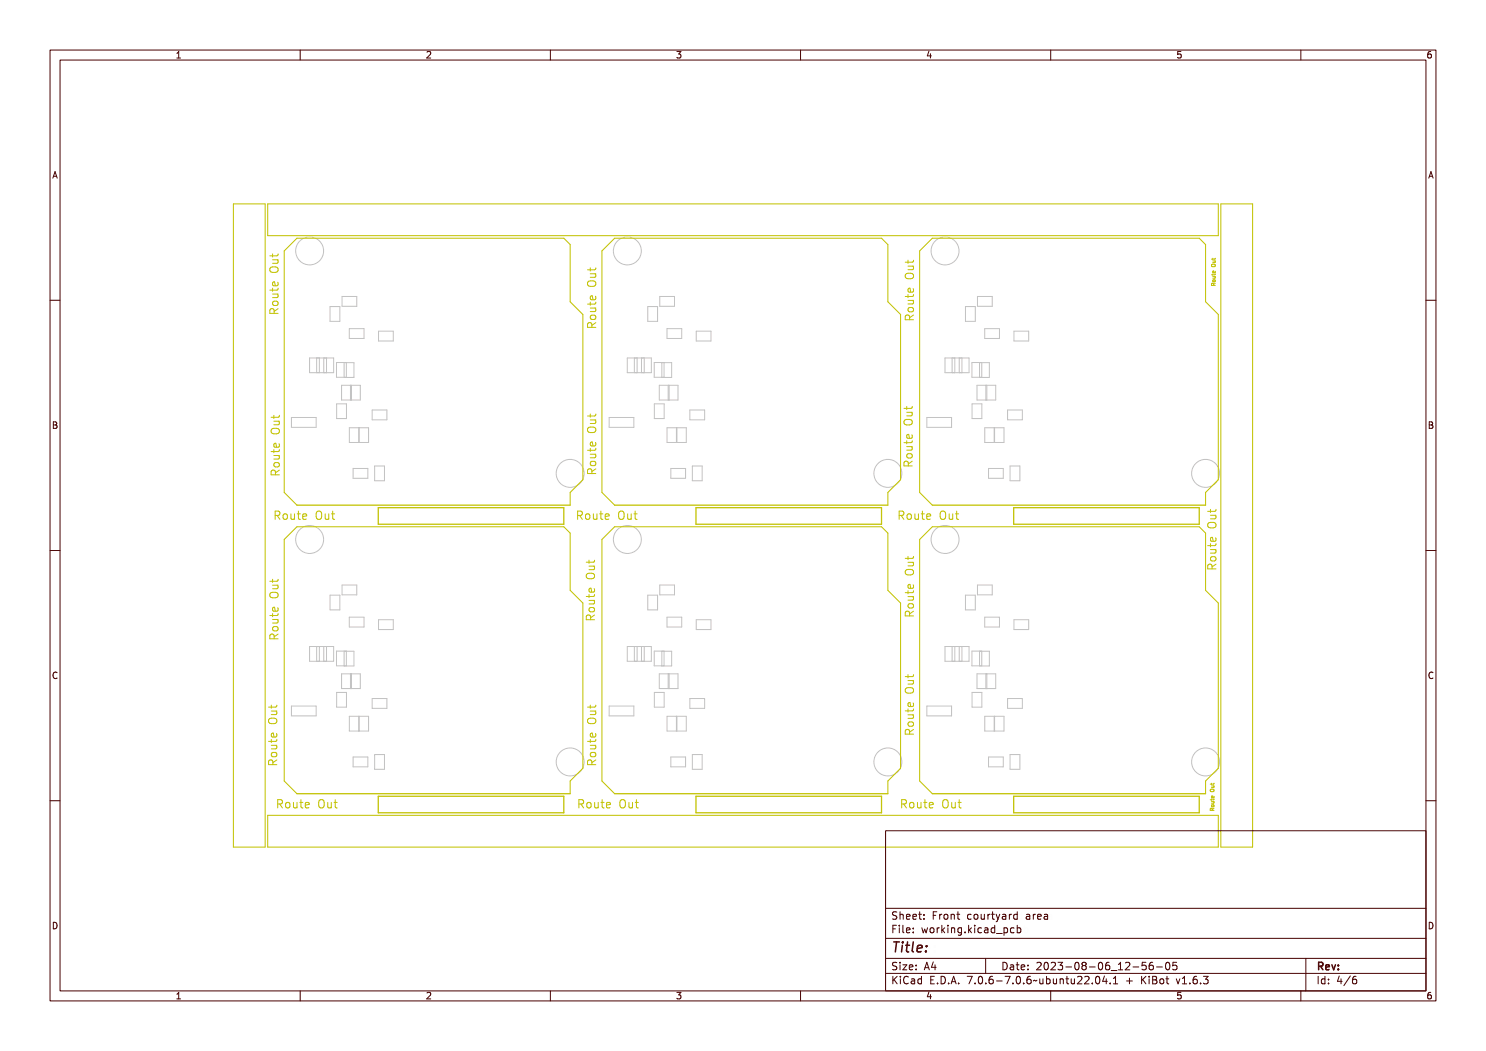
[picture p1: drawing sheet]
<svg xmlns="http://www.w3.org/2000/svg" width="297mm" height="210mm" viewBox="0 0 297 210" stroke-linecap="round" stroke-linejoin="round" font-family="sans-serif">
<defs><g id="words">
<text font-size="2.7" fill="#480000" x="178" y="190.3">Title:</text>
<g font-size="2.2" fill="#c2c200">
<text x="55.8" y="63.1" transform="rotate(-90 55.8 63.1)">Route Out</text>
<text x="119.3" y="65.9" transform="rotate(-90 119.3 65.9)">Route Out</text>
<text x="182.8" y="64.4" transform="rotate(-90 182.8 64.4)">Route Out</text>
<text x="56" y="95.4" transform="rotate(-90 56 95.4)">Route Out</text>
<text x="119.3" y="95.1" transform="rotate(-90 119.3 95.1)">Route Out</text>
<text x="182.5" y="93.6" transform="rotate(-90 182.5 93.6)">Route Out</text>
<text x="54.5" y="104">Route Out</text>
<text x="115" y="104">Route Out</text>
<text x="179.2" y="104">Route Out</text>
<text x="243.2" y="114.1" transform="rotate(-90 243.2 114.1)">Route Out</text>
<text x="119" y="124.3" transform="rotate(-90 119 124.3)">Route Out</text>
<text x="182.8" y="123.5" transform="rotate(-90 182.8 123.5)">Route Out</text>
<text x="55.8" y="128.1" transform="rotate(-90 55.8 128.1)">Route Out</text>
<text x="182.8" y="147.2" transform="rotate(-90 182.8 147.2)">Route Out</text>
<text x="55.5" y="153.3" transform="rotate(-90 55.5 153.3)">Route Out</text>
<text x="119.3" y="153.3" transform="rotate(-90 119.3 153.3)">Route Out</text>
<text x="55" y="161.6">Route Out</text>
<text x="115.2" y="161.6">Route Out</text>
<text x="179.7" y="161.6">Route Out</text>
</g>
<g font-size="2" fill="#480000">
<text x="178" y="183.7">Sheet: Front courtyard area</text>
<text x="178" y="186.5">File: working.kicad_pcb</text>
<text x="178" y="193.9">Size: A4</text>
<text x="178" y="196.6">KiCad E.D.A. 7.0.6-7.0.6~ubuntu22.04.1 + KiBot v1.6.3</text>
<text x="200" y="193.9">Date: 2023-08-06_12-56-05</text>
<text x="263" y="196.6">Id: 4/6</text>
<text x="263" y="193.9">Rev:</text>
</g>
<g font-size="1.7" fill="#480000">
<text x="35" y="11.7">1</text>
<text x="85" y="11.7">2</text>
<text x="135" y="11.7">3</text>
<text x="185" y="11.7">4</text>
<text x="235" y="11.7">5</text>
<text x="285" y="11.7">6</text>
<text x="10.5" y="35.7">A</text>
<text x="285.5" y="35.7">A</text>
<text x="10.5" y="85.6">B</text>
<text x="285.5" y="85.6">B</text>
<text x="10.5" y="135.7">C</text>
<text x="285.5" y="135.7">C</text>
<text x="10.5" y="185.6">D</text>
<text x="285.5" y="185.6">D</text>
<text x="35" y="199.7">1</text>
<text x="85" y="199.7">2</text>
<text x="135" y="199.7">3</text>
<text x="185" y="199.7">4</text>
<text x="235" y="199.7">5</text>
<text x="285" y="199.7">6</text>
</g>
</g></defs>
<g fill="none" stroke="#c2c2c2" stroke-width=".2">
<path d="M68.4 59.2h2.9v2h-2.9zM131.9 59.2h2.9v2h-2.9zM195.4 59.2h2.9v2h-2.9zM61.9 71.5h4.8v3h-4.8zM63.3 71.5v3M63.8 71.5v3M64.7 71.5v3M65.3 71.5v3M66 61.3h1.9v2.9h-1.9zM67.3 72.4l3.4 .1v2.9h-3.4zM68.3 77h3.7v2.9h-3.7zM68.8 72.5v2.9"/>
<path d="M69.2 72.4v3M69.8 65.7h3v1.9h-3zM70 77v2.9M70.2 77v2.9M75.7 66.2h2.9v1.9h-2.9zM125.4 71.5h4.8v3h-4.8zM126.8 71.5v3M127.3 71.5v3M128.2 71.5v3M128.8 71.5v3M129.5 61.3h1.9v2.9h-1.9zM130.8 72.4l3.4 .1v2.9h-3.4z"/>
<path d="M131.8 77h3.7v2.9h-3.7zM132.3 72.5v2.9M132.7 72.4v3M133.3 65.7h3v1.9h-3zM133.5 77v2.9M133.7 77v2.9M139.2 66.2h2.9v1.9h-2.9zM188.9 71.5h4.8v3h-4.8zM190.3 71.5v3M190.8 71.5v3M191.7 71.5v3M192.3 71.5v3"/>
<path d="M193 61.3h1.9v2.9h-1.9zM194.3 72.4l3.4 .1v2.9h-3.4zM195.3 77h3.7v2.9h-3.7zM195.8 72.5v2.9M196.2 72.4v3M196.8 65.7h3v1.9h-3zM197 77v2.9M197.2 77v2.9M202.7 66.2h2.9v1.9h-2.9zM58.2 83.4h5v2h-5zM67.3 80.7h1.9v2.9h-1.9zM69.8 85.5h3.9v2.9h-3.9z"/>
<path d="M70.6 93.6h2.9v2h-2.9zM71.7 85.5v2.9M71.8 85.5v2.9M74.4 81.9h2.9v2h-2.9zM74.9 93.1h1.9v3h-1.9zM121.7 83.4h5v2h-5zM130.8 80.7h1.9v2.9h-1.9zM133.3 85.5h3.9v2.9h-3.9zM134.1 93.6h2.9v2h-2.9zM135.2 85.5v2.9M135.3 85.5v2.9M137.9 81.9h2.9v2h-2.9z"/>
<path d="M138.4 93.1h1.9v3h-1.9zM185.2 83.4h5v2h-5zM194.3 80.7h1.9v2.9h-1.9zM196.8 85.5h3.9v2.9h-3.9zM197.6 93.6h2.9v2h-2.9zM198.7 85.5v2.9M198.8 85.5v2.9M201.4 81.9h2.9v2h-2.9zM201.9 93.1h1.9v3h-1.9zM66 118.9h1.9v3h-1.9zM68.4 116.9h2.9v2h-2.9zM129.5 118.9h1.9v3h-1.9z"/>
<path d="M131.9 116.9h2.9v2h-2.9zM193 118.9h1.9v3h-1.9zM195.4 116.9h2.9v2h-2.9zM61.9 129.2h4.8v2.9h-4.8zM63.3 129.2v2.9M63.8 129.2v2.9M64.7 129.2v2.9M65.3 129.2v2.9M67.3 130.1h3.4v3l-3.4-.1zM67.3 138.4h1.9v2.9h-1.9zM68.3 134.6h3.7v3h-3.7zM68.8 130.1v3"/>
<path d="M69.2 130.1v2.9M69.8 123.3h3v2h-3zM70 134.6v3M70.2 134.6v3M74.4 139.6h2.9v1.9h-2.9zM75.7 123.8h2.9v2h-2.9zM125.4 129.2h4.8v2.9h-4.8zM126.8 129.2v2.9M127.3 129.2v2.9M128.2 129.2v2.9M128.8 129.2v2.9M130.8 130.1h3.4v3l-3.4-.1z"/>
<path d="M130.8 138.4h1.9v2.9h-1.9zM131.8 134.6h3.7v3h-3.7zM132.3 130.1v3M132.7 130.1v2.9M133.3 123.3h3v2h-3zM133.5 134.6v3M133.7 134.6v3M137.9 139.6h2.9v1.9h-2.9zM139.2 123.8h2.9v2h-2.9zM188.9 129.2h4.8v2.9h-4.8zM190.3 129.2v2.9M190.8 129.2v2.9"/>
<path d="M191.7 129.2v2.9M192.3 129.2v2.9M194.3 130.1h3.4v3l-3.4-.1zM194.3 138.4h1.9v2.9h-1.9zM195.3 134.6h3.7v3h-3.7zM195.8 130.1v3M196.2 130.1v2.9M196.8 123.3h3v2h-3zM197 134.6v3M197.2 134.6v3M201.4 139.6h2.9v1.9h-2.9zM202.7 123.8h2.9v2h-2.9z"/>
<path d="M58.2 141.1h5v1.9h-5zM69.8 143.1h3.9v3h-3.9zM70.6 151.3h2.9v1.9h-2.9zM71.7 143.1v3M71.8 143.1v3M74.9 150.8h1.9v2.9h-1.9zM121.7 141.1h5v1.9h-5zM133.3 143.1h3.9v3h-3.9zM134.1 151.3h2.9v1.9h-2.9zM135.2 143.1v3M135.3 143.1v3M138.4 150.8h1.9v2.9h-1.9z"/>
<path d="M185.2 141.1h5v1.9h-5zM196.8 143.1h3.9v3h-3.9zM197.6 151.3h2.9v1.9h-2.9zM198.7 143.1v3M198.8 143.1v3M201.9 150.8h1.9v2.9h-1.9z"/>
<circle cx="61.9" cy="50.1" r="2.79"/>
<circle cx="125.4" cy="50.1" r="2.79"/>
<circle cx="188.9" cy="50.1" r="2.79"/>
<circle cx="114" cy="94.6" r="2.79"/>
<circle cx="177.5" cy="94.6" r="2.79"/>
<circle cx="241" cy="94.6" r="2.79"/>
<circle cx="61.9" cy="107.8" r="2.79"/>
<circle cx="125.4" cy="107.8" r="2.79"/>
<circle cx="188.9" cy="107.8" r="2.79"/>
<circle cx="114" cy="152.2" r="2.79"/>
<circle cx="177.5" cy="152.2" r="2.79"/>
<circle cx="241" cy="152.2" r="2.79"/>
</g>
<path d="M59.3 100.9h54.7M75.6 101.4h37.1v3.4h-37.1zM122.8 100.9h54.7M139.1 101.4h37.1v3.4h-37.1zM186.3 100.9h54.7M202.6 101.4h37.1v3.4h-37.1zM59.3 158.6h54.7M75.6 159.1h37.1v3.3h-37.1zM122.8 158.6h54.7M139.1 159.1h37.1v3.3h-37.1zM186.3 158.6h54.7M202.6 159.1h37.1v3.3h-37.1z" fill="none" stroke="#c2c200" stroke-width=".25"/>
<g fill="none" stroke="#c2c200" stroke-width=".2">
<path d="M46.6 40.7h6.4v128.6h-6.4zM53.5 40.7h190v6.4h-190zM54.2 54.2a.98 .98 0 0 1 1.6 .3 .92 .92 0 0 1-.8 .5 .92 .92 0 0 1-.8-.5zM54.4 54.3a.98 .98 0 0 1 1.2 .2 .86 .86 0 0 1-1.3 0zM54.6 58h.1v.5l.8-.1 .1-.4h.2v.4l-.2 .2h-.9v.4h-.1v-.4h-.4v-.1h.4zM54.6 51.4h.1v.4h.8l.1-.4h.2v.4l-.2 .2h-.9v.3h-.1v-.3h-.4v-.2h.4zM54.6 59.3h1.2v.2h-.2a.39 .39 0 0 1 .2 .5 .39 .39 0 0 1-.5 .2h-.7v-.2h.9l.1-.2-.2-.3h-.8zM54.6 52.7h1.2v.2h-.2a.39 .39 0 0 1 .2 .5 .39 .39 0 0 1-.5 .2h-.7v-.2h.9l.1-.2-.2-.3h-.8zM54.7 56.7l.5-.1v.8a.46 .46 0 0 0 .5-.3 .46 .46 0 0 0-.2-.5h.2a.62 .62 0 0 1-.4 1 .62 .62 0 0 1-.6-.9zM54.8 56.9l.3-.1v.6l-.4-.2zM117.7 57a.98 .98 0 0 1 1.6 .3 .92 .92 0 0 1-.8 .5 .92 .92 0 0 1-.8-.5zM117.9 57.1a.98 .98 0 0 1 1.2 .2 .86 .86 0 0 1-1.3 0z"/>
<path d="M118.1 54.2h.1v.4h.8l.1-.4h.2v.4l-.2 .2h-.9v.3h-.1v-.3h-.4v-.2h.4zM118.1 55.5h1.2v.2h-.2a.39 .39 0 0 1 .2 .5 .39 .39 0 0 1-.5 .2h-.7v-.2h.9l.1-.2-.2-.3h-.8zM118.2 59.5l.5-.1v.8a.46 .46 0 0 0 .5-.3 .46 .46 0 0 0-.2-.5h.2a.62 .62 0 0 1-.4 1 .62 .62 0 0 1-.6-.9zM118.3 59.7l.3-.1v.6l-.4-.2zM181.2 55.4a.98 .98 0 0 1 1.6 .3 .92 .92 0 0 1-.8 .6 .92 .92 0 0 1-.8-.6zM181.4 55.6a.98 .98 0 0 1 1.2 .1 .86 .86 0 0 1-1.3 0zM181.6 59.3h.1v.4h.8l.1-.4h.2v.4l-.2 .2h-.9v.3h-.1v-.3h-.4v-.2h.4zM181.6 52.6h.1v.5h.8l.1-.5h.2v.5l-.2 .2h-.9v.3h-.1v-.3h-.4v-.2h.4zM181.6 53.9h1.2v.2h-.2a.39 .39 0 0 1 .2 .5 .39 .39 0 0 1-.5 .3h-.7v-.2h.9l.1-.3-.2-.2-.8-.1zM181.7 58l.5-.1v.8a.46 .46 0 0 0 .5-.3 .46 .46 0 0 0-.2-.5h.2a.62 .62 0 0 1-.4 1 .62 .62 0 0 1-.6-.9zM181.8 58.1h.3v.6l-.4-.2zM242.2 56.7l-.1 .3h.8"/>
<path d="M242.2 56.6v.1M242.2 56.6l.3 .1v.3M242.2 52.8h.6l.1 .4-.7 .1-.1-.2zM242.3 56.8l.2-.1 .1 .2 .4-.3-.3 .4 .3 .2h-.7zM242.3 53.1l.7 .1a.33 .33 0 0 1-.4 .4 .33 .33 0 0 1-.3-.5zM242.3 53.3a.32 .32 0 0 1 .4-.2 .32 .32 0 0 1 .2 .3 .32 .32 0 0 1-.3 .1 .32 .32 0 0 1-.3-.2zM242.4 56.9h.2v.2h-.3zM242.4 51.6v.3M242.4 54.7v.3M242.4 55.3h.5M242.4 52.1h.5M242.4 56.2l.1-.3 .3 .1 .1 .2"/>
<path d="M242.4 56.2l.1 .1M242.4 55.5h.6l-.1 .1a.18 .18 0 0 1 .1 .2 .18 .18 0 0 1-.2 .1h-.4l.5-.2zM242.4 54.9l.1 .2h.4l.1-.2v.2l-.5 .1-.1 .2v-.2h-.1zM242.4 52.5h.6l-.1 .1a.18 .18 0 0 1 .1 .2 .18 .18 0 0 1-.2 .1h-.4l.5-.2zM242.4 51.9l.1 .2h.4l.1-.2v.2l-.5 .1-.1 .1v-.1h-.1zM242.5 56.3h.3M242.5 54.3h.2v.4l.2-.1v-.3a.28 .28 0 0 1 0 .4 .28 .28 0 0 1-.4 0 .28 .28 0 0 1 0-.4zM242.5 54.4h.2v.3zM242.8 52.1l.1 .3-.5 .1M242.8 55.3l.1 .3h-.5M242.9 56.2l-.1 .1M242.9 54.2l-.1 .3h-.4v-.3h.2v.3"/>
<path d="M242.9 56.6l-.4 .3M242.9 51.6l-.1 .2h-.7M242.9 54.7l-.1 .2h-.7M244 40.7h6.4v128.6h-6.4zM54.3 62.1l.5-.1 .2 .3 .8-.5v.2l-.6 .3-.1 .2v.2h.7v.2h-1.6zM54.4 62.3h.5v.4h-.5zM54.7 60.7a.61 .61 0 0 1 .9 0 .61 .61 0 0 1 .1 .8 .61 .61 0 0 1-.9 .1 .61 .61 0 0 1-.1-.9zM54.8 60.9l.6-.1 .2 .2a.44 .44 0 0 1-.4 .4 .44 .44 0 0 1-.4-.4zM117.8 64.9l.5-.1 .2 .3 .8-.5v.2l-.6 .3-.1 .2v.2h.7v.2h-1.6zM117.9 65.1l.5-.1v.5h-.5zM118.1 60.8h.1v.4h.8l.1-.4h.2v.4l-.2 .2h-.9v.4h-.1v-.4h-.4v-.2h.4zM118.1 62.1h1.2v.2h-.2a.39 .39 0 0 1 .2 .5 .39 .39 0 0 1-.5 .2h-.7v-.2h.9l.1-.2-.2-.3h-.8z"/>
<path d="M118.2 63.5a.61 .61 0 0 1 .9 0 .61 .61 0 0 1 .1 .8 .61 .61 0 0 1-.9 .1 .61 .61 0 0 1-.1-.9zM118.3 63.7l.6-.1 .2 .2a.44 .44 0 0 1-.4 .4 .44 .44 0 0 1-.4-.4zM181.3 63.4l.5-.2 .2 .3 .8-.5v.3l-.6 .2-.1 .3v.2h.7v.2h-1.6zM181.4 63.5h.5v.5h-.5zM181.6 60.6h1.2v.2h-.2a.39 .39 0 0 1 .2 .5 .39 .39 0 0 1-.5 .2h-.7v-.2h.9l.1-.2-.2-.3h-.8zM181.7 62a.61 .61 0 0 1 .9-.1 .61 .61 0 0 1 .1 .9 .61 .61 0 0 1-.9 0 .61 .61 0 0 1-.1-.8zM181.8 62.1h.6l.2 .1a.44 .44 0 0 1-.4 .5 .44 .44 0 0 1-.4-.5zM54.5 86.4a.98 .98 0 0 1 1.6 .3 .92 .92 0 0 1-.9 .6 .92 .92 0 0 1-.8-.6zM54.6 94.3l.4-.1 .3 .3 .7-.5v.3l-.5 .2-.1 .3v.2h.6v.2h-1.6zM54.6 86.6a.98 .98 0 0 1 1.3 .1 .86 .86 0 0 1-1.3 0zM54.7 94.5h.4l.1 .5h-.6zM54.8 90.3h.2v.4h.8l.1-.4h.1v.4l-.2 .2h-.8v.3h-.2v-.3h-.3v-.2h.3z"/>
<path d="M54.8 83.6h.2v.5h.8l.1-.5h.1v.5l-.2 .1-.8 .1v.3h-.2v-.3h-.3v-.2h.3zM54.8 91.6h1.2v.2h-.1a.39 .39 0 0 1 .2 .5 .39 .39 0 0 1-.5 .2h-.8v-.2h.9l.2-.2-.2-.3h-.9zM54.8 84.9h1.2v.2h-.1a.39 .39 0 0 1 .2 .5 .39 .39 0 0 1-.5 .3h-.8v-.2l.9-.1 .2-.2-.2-.2-.9-.1zM55 89l.5-.2v.9a.46 .46 0 0 0 .4-.3 .46 .46 0 0 0-.1-.5h.2a.62 .62 0 0 1-.4 1 .62 .62 0 0 1-.6-.9zM55 93a.61 .61 0 0 1 .8-.1 .61 .61 0 0 1 .1 .8 .61 .61 0 0 1-.8 .1 .61 .61 0 0 1-.1-.8zM55.1 89.1l.2-.1v.7l-.3-.2zM55.1 93.1h.5l.3 .1a.44 .44 0 0 1-.5 .5 .44 .44 0 0 1-.4-.5zM117.7 86.2a.98 .98 0 0 1 1.6 .3 .92 .92 0 0 1-.8 .5 .92 .92 0 0 1-.8-.5zM117.8 94.1l.5-.1 .2 .3 .8-.5v.2l-.6 .3-.1 .2v.2h.7v.2h-1.6zM117.9 86.3a.98 .98 0 0 1 1.2 .2 .86 .86 0 0 1-1.3 0zM117.9 94.3h.5v.4h-.5zM118.1 90h.1v.5l.8-.1 .1-.4h.2v.4l-.2 .2-.9 .1v.3h-.1v-.3h-.4v-.2h.4z"/>
<path d="M118.1 83.4h.1v.4h.8l.1-.4h.2v.4l-.2 .2h-.9v.3h-.1v-.3h-.4v-.2h.4zM118.1 91.3h1.2v.2h-.2a.39 .39 0 0 1 .2 .5 .39 .39 0 0 1-.5 .2h-.7v-.2h.9l.1-.2-.2-.3h-.8zM118.1 84.7h1.2v.2h-.2a.39 .39 0 0 1 .2 .5 .39 .39 0 0 1-.5 .2h-.7v-.2h.9l.1-.2-.2-.3h-.8zM118.2 88.7l.5-.1v.8a.46 .46 0 0 0 .5-.3 .46 .46 0 0 0-.2-.5h.2a.62 .62 0 0 1-.4 1 .62 .62 0 0 1-.6-.9zM118.2 92.7a.61 .61 0 0 1 .9 0 .61 .61 0 0 1 .1 .8 .61 .61 0 0 1-.9 .1 .61 .61 0 0 1-.1-.9zM118.3 88.9l.3-.1v.6l-.4-.2zM118.3 92.9l.6-.1 .2 .2a.44 .44 0 0 1-.4 .4 .44 .44 0 0 1-.4-.4zM181 84.6a.98 .98 0 0 1 1.6 .3 .92 .92 0 0 1-.9 .6 .92 .92 0 0 1-.8-.6zM181 92.6l.5-.2 .3 .4 .7-.6v.3l-.5 .2-.1 .3v.2h.6v.2h-1.6zM181.1 84.8a.98 .98 0 0 1 1.3 .1 .86 .86 0 0 1-1.3 0zM181.2 92.7h.4l.1 .5h-.6zM181.3 88.5h.2v.4h.8l.1-.4h.1v.4l-.2 .2h-.8v.3h-.2v-.3h-.3v-.2h.3z"/>
<path d="M181.3 81.8h.2v.5h.8l.1-.5h.1v.5l-.2 .2h-.8v.3h-.2v-.3h-.3v-.2h.3zM181.3 89.8h1.2v.2h-.1a.39 .39 0 0 1 .1 .5 .39 .39 0 0 1-.4 .2h-.8v-.2h.9l.2-.2-.2-.3h-.9zM181.3 83.2h1.2v.2h-.1a.39 .39 0 0 1 .1 .4 .39 .39 0 0 1-.4 .3h-.8v-.2h.9l.2-.3-.2-.2h-.9zM181.5 87.2l.5-.1v.8a.46 .46 0 0 0 .4-.3 .46 .46 0 0 0-.1-.5h.2a.62 .62 0 0 1-.4 1 .62 .62 0 0 1-.6-.9zM181.5 91.2a.61 .61 0 0 1 .8-.1 .61 .61 0 0 1 .1 .9 .61 .61 0 0 1-.8 .1 .61 .61 0 0 1-.1-.9zM181.6 87.3h.2v.6l-.3-.2zM181.6 91.4l.5-.1 .3 .2a.44 .44 0 0 1-.5 .4 .44 .44 0 0 1-.4-.4zM54.2 119.2a.98 .98 0 0 1 1.6 .3 .92 .92 0 0 1-.8 .5 .92 .92 0 0 1-.8-.5zM54.4 119.4a.98 .98 0 0 1 1.2 .1 .86 .86 0 0 1-1.3 0zM54.6 116.4h.1v.4h.8l.1-.4h.2v.4l-.2 .2h-.9v.4h-.1v-.4h-.4v-.2h.4zM54.6 117.7h1.2v.2h-.2a.39 .39 0 0 1 .2 .5 .39 .39 0 0 1-.5 .2h-.7v-.2h.9l.1-.2-.2-.3h-.8zM54.7 102.4a.8 .8 0 0 1 .9 .2v.4l-.3 .2 .5 .8h-.2l-.3-.6-.2-.1h-.2v.7h-.2z"/>
<path d="M54.9 102.6h.2a.29 .29 0 0 1 .3 .2 .29 .29 0 0 1-.3 .3h-.2zM56.1 102.9a.58 .58 0 0 1 .9 .5 .58 .58 0 0 1-.9 .5l-.1-.5zM56.3 103l.1-.1a.44 .44 0 0 1 .4 .5 .44 .44 0 0 1-.4 .4l-.2-.2zM57.4 102.8h.2v.9l.2 .1 .3-.2v-.8h.2v1.2h-.2v-.2a.39 .39 0 0 1-.5 .2 .39 .39 0 0 1-.2-.5zM59 102.4h.2v.4h.4v.1h-.4v.8l.4 .1v.2h-.4l-.2-.2v-.9h-.4v-.1h.4zM59.3 100.9l-2.5-2.5v-48.3l2.5-2.5h53.4l1.3 1.3v11.4l2.5 2.5v33.1l-2.5 2.5v2.5M60.1 102.9a.53 .53 0 0 1 .7-.1 .53 .53 0 0 1 .2 .6h-.8a.46 .46 0 0 0 .3 .5 .46 .46 0 0 0 .5-.2v.2a.67 .67 0 0 1-.9-.1 .67 .67 0 0 1 0-.9zM60.3 103l.3-.1 .2 .4h-.6zM62.8 102.4a.59 .59 0 0 1 .7 .1 .59 .59 0 0 1 .2 .7 .59 .59 0 0 1-.6 .8 .59 .59 0 0 1-.5-.8zM63 102.6a.63 .63 0 0 1 .4 1l-.3 .2a.91 .91 0 0 1-.1-1.2zM64 102.8h.2v.9l.3 .1 .2-.2v-.8h.2v1.2h-.2v-.2a.39 .39 0 0 1-.4 .2 .39 .39 0 0 1-.3-.5zM65.6 102.4h.2v.4h.5v.1h-.5v.8l.5 .1v.2h-.5l-.2-.2v-.9h-.3v-.1h.3z"/>
<path d="M115.1 102.4a.8 .8 0 0 1 1 .2v.4l-.3 .2 .5 .8h-.2l-.3-.6-.2-.1h-.3v.7h-.2zM115.3 102.6h.3a.29 .29 0 0 1 .3 .2 .29 .29 0 0 1-.3 .3h-.3zM116.6 102.9a.58 .58 0 0 1 .9 .5 .58 .58 0 0 1-.9 .5l-.2-.5zM116.7 103l.1-.1a.44 .44 0 0 1 .5 .5 .44 .44 0 0 1-.5 .4l-.1-.2zM117.5 115.4a.98 .98 0 0 1 1.6 .3 .92 .92 0 0 1-.9 .5 .92 .92 0 0 1-.8-.5zM117.6 115.5a.98 .98 0 0 1 1.3 .2 .86 .86 0 0 1-1.3 0zM117.8 119.2h.2v.5h.8l.1-.5h.1v.4l-.2 .2-.8 .1v.3h-.2v-.3h-.3v-.2h.3zM117.8 112.6h.2v.4h.8l.1-.4h.1v.4l-.2 .2h-.8v.3h-.2v-.3h-.3v-.2h.3zM117.8 113.9h1.2v.2h-.1a.39 .39 0 0 1 .1 .5 .39 .39 0 0 1-.4 .2h-.8v-.2h.9l.2-.2-.2-.3h-.9zM117.8 102.8h.2v.9l.3 .1 .2-.2 .1-.8h.2v1.2h-.2v-.2a.39 .39 0 0 1-.5 .2 .39 .39 0 0 1-.3-.5zM118 117.9l.5-.1v.9a.46 .46 0 0 0 .4-.3 .46 .46 0 0 0-.1-.6h.2a.62 .62 0 0 1-.4 1.1 .62 .62 0 0 1-.6-1zM118.1 118.1l.2-.1v.7l-.3-.3z"/>
<path d="M119.4 102.4h.2v.4h.5v.1h-.5v.8l.5 .1v.2h-.5l-.2-.2v-.9h-.3v-.1h.3zM120.6 102.9a.53 .53 0 0 1 .6-.1 .53 .53 0 0 1 .3 .6h-.9a.46 .46 0 0 0 .3 .5 .46 .46 0 0 0 .5-.2v.2a.67 .67 0 0 1-.9-.1 .67 .67 0 0 1 .1-.9zM120.7 103l.4-.1 .2 .4h-.7zM122.8 100.9l-2.5-2.5v-48.3l2.5-2.5h53.4l1.3 1.3v11.4l2.5 2.5v33.1l-2.5 2.5v2.5M123.3 102.4a.59 .59 0 0 1 .7 .1 .59 .59 0 0 1 .1 .7 .59 .59 0 0 1-.5 .8 .59 .59 0 0 1-.5-.8zM123.5 102.6a.63 .63 0 0 1 .4 1l-.3 .2a.91 .91 0 0 1-.1-1.2zM124.5 102.8h.2v.9l.2 .1 .3-.2v-.8h.2v1.2h-.2v-.2a.39 .39 0 0 1-.5 .2 .39 .39 0 0 1-.2-.5zM126.1 102.4h.2v.4h.4v.1h-.4v.8l.4 .1v.2h-.4l-.2-.2v-.9h-.4v-.1h.4zM179.4 102.4a.8 .8 0 0 1 .9 .2l.1 .4-.3 .2 .5 .8h-.3l-.2-.6-.3-.1h-.2v.7h-.2zM179.6 102.6h.2a.29 .29 0 0 1 .4 .2 .29 .29 0 0 1-.4 .3h-.2zM180.8 102.9a.58 .58 0 0 1 1 .5 .58 .58 0 0 1-1 .5l-.1-.5zM181 103l.1-.1a.44 .44 0 0 1 .4 .5 .44 .44 0 0 1-.4 .4l-.2-.2z"/>
<path d="M181.2 114.6a.98 .98 0 0 1 1.6 .3 .92 .92 0 0 1-.8 .6 .92 .92 0 0 1-.8-.6zM181.4 114.8a.98 .98 0 0 1 1.2 .1 .86 .86 0 0 1-1.3 0zM181.6 118.5h.1v.4h.8l.1-.4h.2v.4l-.2 .2h-.9v.3h-.1v-.3h-.4v-.2h.4zM181.6 111.8h.1v.5h.8l.1-.5h.2v.4l-.2 .2-.9 .1v.3h-.1v-.3h-.4v-.2h.4zM181.6 119.8h1.2v.2h-.2a.39 .39 0 0 1 .2 .4 .39 .39 0 0 1-.5 .3h-.7v-.2h.9l.1-.3-.2-.2h-.8zM181.6 113.1h1.2v.2h-.2a.39 .39 0 0 1 .2 .5 .39 .39 0 0 1-.5 .2h-.7v-.2h.9l.1-.2-.2-.3h-.8zM181.7 117.2l.5-.2v.9a.46 .46 0 0 0 .5-.3 .46 .46 0 0 0-.2-.5h.2a.62 .62 0 0 1-.4 1 .62 .62 0 0 1-.6-.9zM181.8 117.3l.3-.1v.7l-.4-.2zM182.1 102.8h.2v.9l.2 .1 .3-.2v-.8h.2v1.2h-.2v-.2a.39 .39 0 0 1-.5 .2 .39 .39 0 0 1-.2-.5zM183.7 102.4h.2v.4h.4v.1h-.4v.8l.4 .1v.2h-.4l-.2-.2v-.9h-.3v-.1h.3zM184.8 102.9a.53 .53 0 0 1 .7-.1 .53 .53 0 0 1 .2 .6h-.8a.46 .46 0 0 0 .3 .5 .46 .46 0 0 0 .5-.2v.2a.67 .67 0 0 1-.9-.1 .67 .67 0 0 1 0-.9zM185 103l.4-.1 .1 .4h-.6z"/>
<path d="M186.3 100.9l-2.5-2.5v-48.3l2.5-2.5h53.4l1.3 1.3v11.4l2.5 2.5v33.1l-2.5 2.5v2.5M187.6 102.4a.59 .59 0 0 1 .6 .1 .59 .59 0 0 1 .2 .7 .59 .59 0 0 1-.5 .8 .59 .59 0 0 1-.6-.8zM187.7 102.6a.63 .63 0 0 1 .4 1l-.2 .2a.91 .91 0 0 1-.2-1.2zM188.7 102.8h.2v.9l.3 .1 .2-.2 .1-.8h.2v1.2h-.2v-.2a.39 .39 0 0 1-.5 .2 .39 .39 0 0 1-.3-.5zM190.3 102.4h.2v.4h.5v.1h-.5v.8l.5 .1v.2h-.5l-.2-.2v-.9h-.3v-.1h.3zM241.7 105.2a.98 .98 0 0 1 1.6 .3 .92 .92 0 0 1-.9 .6 .92 .92 0 0 1-.8-.6zM241.8 113.1l.4-.1 .3 .3 .7-.5v.3l-.5 .2-.1 .3v.2h.6v.2h-1.6zM241.8 105.4a.98 .98 0 0 1 1.3 .1 .86 .86 0 0 1-1.3 0zM241.9 113.3h.4l.1 .5h-.6zM242 109.1h.2v.4h.8l.1-.4h.1v.4l-.2 .2h-.8v.3h-.2v-.3h-.3v-.2h.3zM242 102.4h.2v.5h.8l.1-.5h.1v.5l-.2 .1-.8 .1v.3h-.2v-.3h-.3v-.2h.3zM242 110.4h1.2v.2h-.1a.39 .39 0 0 1 .2 .4 .39 .39 0 0 1-.5 .3h-.8v-.2h.9l.2-.3-.2-.2h-.9z"/>
<path d="M242 103.7h1.2v.2h-.1a.39 .39 0 0 1 .2 .5 .39 .39 0 0 1-.5 .2h-.8v-.2h.9l.2-.2-.2-.3h-.9zM242.2 107.8l.5-.2v.9a.46 .46 0 0 0 .4-.3 .46 .46 0 0 0-.1-.5h.2a.62 .62 0 0 1-.4 1 .62 .62 0 0 1-.6-.9zM242.2 111.8a.61 .61 0 0 1 .8-.1 .61 .61 0 0 1 .1 .8 .61 .61 0 0 1-.8 .1 .61 .61 0 0 1-.1-.8zM242.3 107.9l.2-.1v.7l-.3-.2zM242.3 111.9h.5l.3 .1a.44 .44 0 0 1-.5 .5 .44 .44 0 0 1-.4-.5zM54.3 127.1l.5-.1 .2 .3 .8-.5v.2l-.6 .3-.1 .2v.2h.7v.3h-1.6zM54.4 127.3h.5v.4h-.5zM54.6 123h.1v.5h.8l.1-.5h.2v.5l-.2 .2h-.9v.3h-.1v-.3h-.4v-.2h.4zM54.6 124.3h1.2v.2h-.2a.39 .39 0 0 1 .2 .5 .39 .39 0 0 1-.5 .3h-.7v-.2l.9-.1 .1-.2-.2-.2-.8-.1zM54.7 121.7l.5-.1v.9a.46 .46 0 0 0 .5-.3 .46 .46 0 0 0-.2-.5h.2a.62 .62 0 0 1-.4 1 .62 .62 0 0 1-.6-1zM54.7 125.7a.61 .61 0 0 1 .9 0 .61 .61 0 0 1 .1 .8 .61 .61 0 0 1-.9 .1 .61 .61 0 0 1-.1-.9zM54.8 121.9l.3-.1v.7l-.4-.3z"/>
<path d="M54.8 125.9l.6-.1 .2 .2a.44 .44 0 0 1-.4 .4 .44 .44 0 0 1-.4-.4zM117.5 123.3l.5-.1 .3 .3 .7-.5v.2l-.5 .3-.1 .2v.2h.6v.3h-1.6zM117.7 123.5h.4l.1 .4h-.6zM117.8 120.5h1.2v.2h-.1a.39 .39 0 0 1 .1 .5 .39 .39 0 0 1-.4 .2h-.8v-.2h.9l.2-.2-.2-.3h-.9zM118 121.9a.61 .61 0 0 1 .8 0 .61 .61 0 0 1 .1 .8 .61 .61 0 0 1-.8 .1 .61 .61 0 0 1-.1-.9zM118.1 122.1l.5-.1 .3 .2a.44 .44 0 0 1-.5 .4 .44 .44 0 0 1-.4-.4zM181.2 138.2a.98 .98 0 0 1 1.6 .3 .92 .92 0 0 1-.8 .6 .92 .92 0 0 1-.8-.6zM181.3 122.5l.5-.1 .2 .3 .8-.5v.3l-.6 .2-.1 .3v.2h.7v.2h-1.6zM181.4 138.4a.98 .98 0 0 1 1.2 .1 .86 .86 0 0 1-1.3 0zM181.4 122.7h.5v.5h-.5zM181.6 135.4h.1v.5h.8l.1-.5h.2v.5l-.2 .2h-.9v.3h-.1v-.3h-.4v-.2h.4zM181.6 136.7h1.2v.2h-.2a.39 .39 0 0 1 .2 .5 .39 .39 0 0 1-.5 .3h-.7v-.2h.9l.1-.3-.2-.2-.8-.1z"/>
<path d="M181.7 121.2a.61 .61 0 0 1 .9-.1 .61 .61 0 0 1 .1 .8 .61 .61 0 0 1-.9 .1 .61 .61 0 0 1-.1-.8zM181.8 121.3h.6l.2 .1a.44 .44 0 0 1-.4 .5 .44 .44 0 0 1-.4-.5zM54 144.3a.98 .98 0 0 1 1.6 .3 .92 .92 0 0 1-.9 .6 .92 .92 0 0 1-.8-.6zM54 152.3l.5-.2 .3 .3 .7-.5v.3l-.5 .2-.1 .3v.2h.6v.2h-1.6zM54.1 144.5a.98 .98 0 0 1 1.3 .1 .86 .86 0 0 1-1.3 0zM54.2 152.4h.4l.1 .5h-.6zM54.3 148.2h.2v.4h.8l.1-.4h.1v.4l-.2 .2h-.8v.3h-.2v-.3h-.3v-.2h.3zM54.3 141.5h.2v.5h.8l.1-.5h.1v.5l-.2 .2h-.8v.3h-.2v-.3h-.3v-.2h.3zM54.3 149.5h1.2v.2h-.1a.39 .39 0 0 1 .1 .5 .39 .39 0 0 1-.4 .2h-.8v-.2h.9l.2-.2-.2-.3h-.9zM54.3 142.8h1.2v.2h-.1a.39 .39 0 0 1 .1 .5 .39 .39 0 0 1-.4 .3h-.8v-.2h.9l.2-.3-.2-.2-.9-.1zM54.5 146.9l.5-.1v.8a.46 .46 0 0 0 .4-.3 .46 .46 0 0 0-.1-.5h.2a.62 .62 0 0 1-.4 1 .62 .62 0 0 1-.6-.9zM54.5 150.9a.61 .61 0 0 1 .8-.1 .61 .61 0 0 1 .1 .9 .61 .61 0 0 1-.8 0 .61 .61 0 0 1-.1-.8z"/>
<path d="M54.6 147h.2v.6l-.3-.2zM54.6 151h.5l.3 .1a.44 .44 0 0 1-.5 .5 .44 .44 0 0 1-.4-.5zM59.3 158.6l-2.5-2.5v-48.3l2.5-2.5h53.4l1.3 1.2v11.5l2.5 2.5v33l-2.5 2.6v2.5M117.7 144.3a.98 .98 0 0 1 1.6 .3 .92 .92 0 0 1-.8 .6 .92 .92 0 0 1-.8-.6zM117.8 152.3l.5-.2 .2 .3 .8-.5v.3l-.6 .2-.1 .3v.2h.7v.2h-1.6zM117.9 144.5a.98 .98 0 0 1 1.2 .1 .86 .86 0 0 1-1.3 0zM117.9 152.4h.5v.5h-.5zM118.1 148.2h.1v.4h.8l.1-.4h.2v.4l-.2 .2h-.9v.3h-.1v-.3h-.4v-.2h.4zM118.1 141.5h.1v.5h.8l.1-.5h.2v.5l-.2 .2h-.9v.3h-.1v-.3h-.4v-.2h.4zM118.1 149.5h1.2v.2h-.2a.39 .39 0 0 1 .2 .5 .39 .39 0 0 1-.5 .2h-.7v-.2h.9l.1-.2-.2-.3h-.8zM118.1 142.8h1.2v.2h-.2a.39 .39 0 0 1 .2 .5 .39 .39 0 0 1-.5 .3h-.7v-.2h.9l.1-.3-.2-.2-.8-.1zM118.2 146.9l.5-.1v.8a.46 .46 0 0 0 .5-.3 .46 .46 0 0 0-.2-.5h.2a.62 .62 0 0 1-.4 1 .62 .62 0 0 1-.6-.9z"/>
<path d="M118.2 150.9a.61 .61 0 0 1 .9-.1 .61 .61 0 0 1 .1 .9 .61 .61 0 0 1-.9 0 .61 .61 0 0 1-.1-.8zM118.3 147h.3v.6l-.4-.2zM118.3 151h.6l.2 .1a.44 .44 0 0 1-.4 .5 .44 .44 0 0 1-.4-.5zM122.8 158.6l-2.5-2.5v-48.3l2.5-2.5h53.4l1.3 1.2v11.5l2.5 2.5v33l-2.5 2.6v2.5M181.3 146.2l.5-.2 .2 .4 .8-.6v.3l-.6 .2-.1 .3v.2h.7v.2h-1.6zM181.4 146.3h.5v.5h-.5zM181.6 142.1h.1v.4h.8l.1-.4h.2v.4l-.2 .2h-.9v.3h-.1v-.3h-.4v-.2h.4zM181.6 143.4h1.2v.2h-.2a.39 .39 0 0 1 .2 .5 .39 .39 0 0 1-.5 .2h-.7v-.2h.9l.1-.2-.2-.3h-.8zM181.7 140.8l.5-.1v.8a.46 .46 0 0 0 .5-.3 .46 .46 0 0 0-.2-.5h.2a.62 .62 0 0 1-.4 1 .62 .62 0 0 1-.6-.9zM181.7 144.8a.61 .61 0 0 1 .9-.1 .61 .61 0 0 1 .1 .9 .61 .61 0 0 1-.9 0 .61 .61 0 0 1-.1-.8zM181.8 140.9h.3v.6l-.4-.2zM181.8 144.9h.6l.2 .1a.44 .44 0 0 1-.4 .5 .44 .44 0 0 1-.4-.5z"/>
<path d="M186.3 158.6l-2.5-2.5v-48.3l2.5-2.5h53.4l1.3 1.2v11.5l2.5 2.5v33l-2.5 2.6v2.5M241.9 157.8l.6-.1 .1 .3-.2 .2h-.4zM242.1 158l.6 .1a.33 .33 0 0 1-.3 .4 .33 .33 0 0 1-.3-.5zM242.1 158.2a.32 .32 0 0 1 .3-.2 .32 .32 0 0 1 .3 .3 .32 .32 0 0 1-.4 .1 .32 .32 0 0 1-.2-.2zM242.1 156.5v.3M242.1 159.6v.3M242.1 157h.5M242.2 159.8l.1 .2h.3l.1-.2v.2l-.4 .1-.1 .2v-.2h-.2zM242.2 157.4h.5v.1a.18 .18 0 0 1 0 .2 .18 .18 0 0 1-.2 .1h-.3l.5-.2zM242.2 156.8l.1 .2h.3l.1-.2v.2l-.4 .1-.1 .1v-.1h-.2zM242.2 159.2h.3v.4l.2-.1-.1-.3a.28 .28 0 0 1 .1 .4 .28 .28 0 0 1-.4 0 .28 .28 0 0 1-.1-.4zM242.3 159.3h.1v.3z"/>
<path d="M242.6 157v.3l-.5 .1M242.6 159.1l-.1 .3h-.3v-.3h.1l.1 .3M242.6 156.5l-.1 .2h-.6M242.6 159.6l-.1 .2h-.6M53.5 162.9h190v6.4h-190zM55.2 160a.8 .8 0 0 1 .9 .3l.1 .3-.4 .3 .6 .7h-.3l-.2-.5-.3-.1h-.2v.6h-.2zM55.4 160.2h.2a.29 .29 0 0 1 .3 .3 .29 .29 0 0 1-.3 .3h-.2zM56.6 160.6a.58 .58 0 0 1 1 .4 .58 .58 0 0 1-1 .5l-.1-.5zM56.8 160.7l.1-.1a.44 .44 0 0 1 .4 .4 .44 .44 0 0 1-.4 .5l-.2-.3zM57.9 160.4h.2v.9l.2 .2 .3-.2v-.9h.2v1.2h-.2v-.1a.39 .39 0 0 1-.5 .2 .39 .39 0 0 1-.2-.5zM59.5 160.1h.2v.3h.4v.2h-.4v.8l.4 .1v.1h-.4l-.2-.2v-.8h-.3v-.2h.3zM60.6 160.6a.53 .53 0 0 1 .7-.1 .53 .53 0 0 1 .2 .6h-.8a.46 .46 0 0 0 .3 .4 .46 .46 0 0 0 .5-.1v.2a.67 .67 0 0 1-.9-.1 .67 .67 0 0 1 0-.9z"/>
<path d="M60.8 160.7l.4-.1 .1 .3h-.6zM63.4 160.1a.59 .59 0 0 1 .6 .1 .59 .59 0 0 1 .2 .6 .59 .59 0 0 1-.5 .9 .59 .59 0 0 1-.6-.9zM63.5 160.2a.63 .63 0 0 1 .4 1l-.2 .3a.91 .91 0 0 1-.2-1.3zM64.5 160.4h.2v.9l.3 .2 .2-.2 .1-.9h.1v1.2h-.1v-.1a.39 .39 0 0 1-.5 .2 .39 .39 0 0 1-.3-.5zM66.1 160.1h.2v.3h.5v.2h-.5v.8l.5 .1v.1h-.5l-.2-.2v-.8h-.3v-.2h.3zM115.4 160a.8 .8 0 0 1 .9 .3l.1 .3-.4 .3 .6 .7h-.3l-.2-.5-.3-.1h-.2v.6h-.2zM115.6 160.2h.2a.29 .29 0 0 1 .3 .3 .29 .29 0 0 1-.3 .3h-.2zM116.8 160.6a.58 .58 0 0 1 1 .4 .58 .58 0 0 1-1 .5l-.1-.5zM117 160.7l.1-.1a.44 .44 0 0 1 .4 .4 .44 .44 0 0 1-.4 .5l-.2-.3zM118.1 160.4h.2v.9l.2 .2 .3-.2v-.9h.2v1.2h-.2v-.1a.39 .39 0 0 1-.5 .2 .39 .39 0 0 1-.2-.5zM119.7 160.1h.2v.3h.4v.2h-.4v.8l.4 .1v.1h-.4l-.2-.2v-.8h-.3v-.2h.3zM120.8 160.6a.53 .53 0 0 1 .7-.1 .53 .53 0 0 1 .2 .6h-.8a.46 .46 0 0 0 .3 .4 .46 .46 0 0 0 .5-.1v.2a.67 .67 0 0 1-.9-.1 .67 .67 0 0 1 0-.9z"/>
<path d="M121 160.7l.4-.1 .1 .3h-.6zM123.6 160.1a.59 .59 0 0 1 .6 .1 .59 .59 0 0 1 .2 .6 .59 .59 0 0 1-.5 .9 .59 .59 0 0 1-.6-.9zM123.7 160.2a.63 .63 0 0 1 .4 1l-.2 .3a.91 .91 0 0 1-.2-1.3zM124.7 160.4h.2v.9l.3 .2 .2-.2v-.9h.2v1.2h-.2v-.1a.39 .39 0 0 1-.4 .2 .39 .39 0 0 1-.3-.5zM126.3 160.1h.2v.3h.5v.2h-.5v.8l.5 .1v.1h-.5l-.2-.2v-.8h-.3v-.2h.3zM179.9 160a.8 .8 0 0 1 1 .3v.3l-.3 .3 .5 .7h-.3l-.2-.5-.3-.1h-.2v.6h-.2zM180.1 160.2h.2a.29 .29 0 0 1 .4 .3 .29 .29 0 0 1-.3 .3h-.3zM181.4 160.6a.58 .58 0 0 1 .9 .4 .58 .58 0 0 1-.9 .5l-.2-.5zM181.5 160.7l.1-.1a.44 .44 0 0 1 .4 .4 .44 .44 0 0 1-.4 .5l-.2-.3zM182.6 160.4h.2v.9l.2 .2 .3-.2v-.9h.2v1.2h-.2v-.1a.39 .39 0 0 1-.5 .2 .39 .39 0 0 1-.2-.5zM184.2 160.1h.2v.3h.4v.2h-.4v.8l.4 .1v.1h-.4l-.2-.2v-.8h-.3v-.2h.3zM185.3 160.6a.53 .53 0 0 1 .7-.1 .53 .53 0 0 1 .2 .6h-.8a.46 .46 0 0 0 .3 .4 .46 .46 0 0 0 .5-.1v.2a.67 .67 0 0 1-.9-.1 .67 .67 0 0 1 0-.9z"/>
<path d="M185.5 160.7l.4-.1 .1 .3h-.6zM188.1 160.1a.59 .59 0 0 1 .7 .1 .59 .59 0 0 1 .1 .6 .59 .59 0 0 1-.5 .9 .59 .59 0 0 1-.6-.9zM188.2 160.2a.63 .63 0 0 1 .4 1l-.1 .3a.62 .62 0 0 1-.4-1zM189.2 160.4h.2l.1 .9 .2 .2 .2-.2 .1-.9h.2v1.2h-.2v-.1a.39 .39 0 0 1-.5 .2 .39 .39 0 0 1-.3-.5zM190.8 160.1h.2v.3h.5v.2h-.5v.8l.5 .1v.1h-.5l-.2-.2v-.8h-.3v-.2h.3zM242.1 161.7l.2-.1 .1 .2 .3-.3-.3 .4 .3 .2h-.7zM242.1 161.8h.2v.2h-.2zM242.1 160.2h.5M242.2 160.4h.5v.1a.18 .18 0 0 1 0 .2 .18 .18 0 0 1-.2 .1h-.3l.5-.1zM242.2 160.9h.4v.2l-.4 .1zM242.3 161.9l-.1-.3-.2-.1-.1 .4h.7M242.6 160.2h.1"/>
<path d="M242.6 160.2v.3h-.5M242.6 161.5l-.3 .3"/>
<circle cx="242.7" cy="56.3" r=".2"/>
<circle cx="242.7" cy="56.4" r=".28"/>
<circle cx="242.4" cy="161.2" r=".2"/>
<circle cx="242.4" cy="161.3" r=".28"/>
</g>
<g fill="none" stroke="#480000" stroke-width=".2">
<path d="M10 10h277v190h-277zM12 12h273v186h-273zM60 10v2M110 10v2M160 10v2M210 10v2M260 10v2M10 60h2M285 60h2M10 110h2M285 110h2M10 160h2"/>
<path d="M285 160h2M177 166h108v32h-108zM60 198v2M110 198v2M160 198v2M177 181.5h108M177 187.5h108M177 191.5h108M177 194.5h108M178.1 195.2h.2v.6l.6-.6h.3l-.6 .6 .6 .8h-.2l-.5-.7-.2 .2v.5h-.2zM178.2 185h.9v.2h-.7v.4h.6v.2h-.6v.7h-.2zM178.3 182.4l.5-.1h.2v.2a.31 .31 0 0 0-.5-.1 .31 .31 0 0 0 0 .5 .5 .5 0 0 1 .6 .6 .5 .5 0 0 1-.8 .2l-.1-.2a.34 .34 0 0 0 .4 .1 .34 .34 0 0 0 .1-.5 .47 .47 0 0 1-.5-.2 .47 .47 0 0 1 .1-.5z"/>
<path d="M178.3 192.5l.5-.1h.2v.2a.31 .31 0 0 0-.5-.1 .31 .31 0 0 0 0 .5 .5 .5 0 0 1 .6 .6 .5 .5 0 0 1-.8 .2l-.1-.2a.34 .34 0 0 0 .4 .1 .34 .34 0 0 0 .1-.5 .47 .47 0 0 1-.5-.2 .47 .47 0 0 1 .1-.5zM179.4 182.2h.2v.6a.35 .35 0 0 1 .4-.1 .35 .35 0 0 1 .2 .4v.6h-.2v-.8h-.4v.8h-.2zM179.5 185.4h.4v.9h.4v.2h-.9v-.2h.3v-.8h-.2zM179.5 192.8h.4v.9h.4v.1h-.9v-.1h.3v-.8h-.2zM179.5 195.6h.4v.9h.4v.1h-.9v-.1h.3v-.8h-.2zM179.7 184.9h.2v.3h-.2zM179.7 192.3h.2v.3h-.2zM179.7 195.1h.2v.3h-.2zM180.6 184.9h.4v1.3l.4 .1v.2l-.5-.2v-1.2h-.3zM180.6 192.8h.8l-.6 .9h.6v.1h-.8l.6-.9h-.6zM180.7 182.8l.1-.1a.49 .49 0 0 1 .5 0 .49 .49 0 0 1 .2 .5h-.8a.42 .42 0 0 0 .3 .4 .42 .42 0 0 0 .4-.1 .47 .47 0 0 1-.4 .3 .47 .47 0 0 1-.4-.3zM180.7 195.4a.4 .4 0 0 1 .4-.3 .4 .4 0 0 1 .4 .3 .56 .56 0 0 0-.8 .4 .56 .56 0 0 0 .5 .7l.3-.1a.43 .43 0 0 1-.5 .3 .43 .43 0 0 1-.4-.4v-.6z"/>
<path d="M180.8 182.9l.4-.1 .1 .3h-.6zM181.8 195.6l.3-.1a.43 .43 0 0 1 .5 .5v.6h-.1v-.1a.38 .38 0 0 1-.5 .2 .38 .38 0 0 1-.2-.5 .38 .38 0 0 1 .4-.2h.3a.35 .35 0 0 0-.3-.4 .35 .35 0 0 0-.4 .2zM181.9 182.8l.1-.1a.49 .49 0 0 1 .5 0 .49 .49 0 0 1 .2 .5h-.8a.42 .42 0 0 0 .3 .4 .42 .42 0 0 0 .5-.1 .47 .47 0 0 1-.5 .3 .47 .47 0 0 1-.4-.3zM181.9 185.5l.1-.1a.49 .49 0 0 1 .5 0 .49 .49 0 0 1 .2 .5h-.8a.42 .42 0 0 0 .3 .4 .42 .42 0 0 0 .5-.1 .47 .47 0 0 1-.5 .3 .47 .47 0 0 1-.4-.3zM181.9 192.9l.1-.1a.49 .49 0 0 1 .5 0 .49 .49 0 0 1 .2 .5h-.8a.42 .42 0 0 0 .3 .4 .42 .42 0 0 0 .5-.1 .47 .47 0 0 1-.5 .3 .47 .47 0 0 1-.4-.3zM182 196.2l.5-.1a.31 .31 0 0 1-.2 .4 .31 .31 0 0 1-.4-.1zM182 182.9l.4-.1 .1 .3h-.6zM182 185.6l.4-.1 .1 .3h-.6zM182 193l.4-.1 .1 .3h-.6zM183 195.7l.4-.2 .2 .2v-.6h.2v1.5h-.2v-.1a.42 .42 0 0 1-.5 .1 .42 .42 0 0 1-.2-.5zM183.2 195.8l.1-.1a.4 .4 0 0 1 .3 .4 .4 .4 0 0 1-.3 .4l-.2-.2zM183.2 182.3h.2v.4h.4v.1h-.4v.7l.4 .1v.1h-.4l-.1-.1-.1-.8h-.3v-.1h.3z"/>
<path d="M183.3 185.4h.2v.3h-.2zM183.3 186.2h.2v.3h-.2zM183.3 192.8h.2v.3h-.2zM183.3 193.6h.2v.2h-.2zM184.5 182.7h.2v.3h-.2zM184.5 183.5h.2v.2h-.2zM185.2 185.4h.2l.2 .8 .1-.5h.2l.2 .5 .1-.8h.2l-.2 1.1h-.2l-.2-.7-.2 .7h-.1zM185.4 195.2h.9v.2h-.7v.4h.6v.2h-.6v.5h.7v.1h-.9zM185.7 192.4h.2l.5 1.4h-.2l-.1-.3h-.5l-.1 .3h-.2zM185.8 192.6l.2 .7h-.4zM186.6 182.3h.9v.2h-.7v.4h.6v.2h-.6v.6h-.2zM186.8 185.6l.1-.1a.39 .39 0 0 1 .4 .4 .39 .39 0 0 1-.4 .4l-.1-.2z"/>
<path d="M186.9 196.4h.2v.2h-.2zM187.1 192.4h.2v.9h.2v.2h-.2v.3h-.2v-.3h-.6zM187.1 192.6v.7h-.4zM187.8 195.2a.76 .76 0 0 1 .9 .7 .76 .76 0 0 1-.9 .7zM188 195.4a.57 .57 0 0 1 .5 .5 .57 .57 0 0 1-.5 .6zM188 182.7h.2v.2v-.1a.29 .29 0 0 1 .3-.2 .29 .29 0 0 1 .3 .3 .37 .37 0 0 0-.5-.1 .37 .37 0 0 0-.1 .4v.5h-.2zM188 185.4h.2v.2v-.1a.29 .29 0 0 1 .3-.2 .29 .29 0 0 1 .3 .3 .37 .37 0 0 0-.5-.1 .37 .37 0 0 0-.1 .4v.6h-.2zM189.1 184.9h.1v.9l.5-.4h.2l-.4 .4 .5 .7h-.2l-.4-.6-.2 .1v.5h-.1zM189.2 182.9l.1-.1a.39 .39 0 0 1 .4 .4 .39 .39 0 0 1-.4 .4l-.1-.2zM189.3 196.4h.3v.2h-.3zM190.2 182.7h.2v.1a.35 .35 0 0 1 .4-.1 .35 .35 0 0 1 .3 .4v.6h-.2l-.1-.8h-.3l-.1 .8h-.2zM190.3 185.4h.4v.9h.4v.2h-.9v-.2h.4v-.8h-.3z"/>
<path d="M190.5 195.2h.3l.4 1.4h-.2l-.1-.3h-.5l-.1 .3h-.2zM190.6 184.9h.1v.3h-.1zM190.6 195.4l.2 .7h-.4zM191.4 185.4h.2v.1a.35 .35 0 0 1 .4-.1 .35 .35 0 0 1 .3 .4v.7h-.2l-.1-.9h-.3l-.1 .9h-.2zM191.7 182.3h.1v.4h.4v.1h-.4v.7l.4 .1v.1h-.4l-.1-.1v-.8h-.3v-.1h.3zM191.7 196.4h.3v.2h-.3zM192.7 185.5l.3-.2 .3 .2v-.1h.2v1a.53 .53 0 0 1-.8 .4v-.2a.36 .36 0 0 0 .4 .1 .36 .36 0 0 0 .2-.4l-.1 .1a.53 .53 0 0 1-.7-.3 .53 .53 0 0 1 .2-.6zM192.8 185.6l.1-.1a.39 .39 0 0 1 .4 .4 .39 .39 0 0 1-.4 .4l-.1-.2zM193.8 195.2h.9l-.5 1.4h-.2l.5-1.2h-.7zM194 182.8a.39 .39 0 0 1 .4-.2 .39 .39 0 0 1 .3 .3 .4 .4 0 0 0-.6 0 .4 .4 0 0 0 0 .6 .4 .4 0 0 0 .6 0 .45 .45 0 0 1-.6 .3 .45 .45 0 0 1-.3-.6zM194.1 186.2h.3v.3h-.3zM195.1 184.9h.2v.9l.4-.4h.3l-.5 .4 .5 .7h-.2l-.4-.6-.1 .1v.5h-.2z"/>
<path d="M195.2 182.9l.1-.1a.39 .39 0 0 1 .4 .4 .39 .39 0 0 1-.4 .4l-.1-.2zM195.3 196.4h.3v.2h-.3zM196.2 182.7h.2v.8l.2 .1 .3-.2v-.7h.2v1h-.2v-.1a.35 .35 0 0 1-.4 .2 .35 .35 0 0 1-.3-.5zM196.3 185.4h.5v.9h.3v.2h-.9v-.2h.4v-.8h-.3zM196.3 195.4a.57 .57 0 0 1 .7 0 .57 .57 0 0 1 .1 .8 .5 .5 0 0 1-.6 .5 .5 .5 0 0 1-.3-.8zM196.5 195.4a.61 .61 0 0 1 .4 1l-.1 .1a.61 .61 0 0 1-.4-1zM196.6 184.9h.2v.3h-.2zM197 191.5v3M197.6 185.5a.39 .39 0 0 1 .4-.2 .39 .39 0 0 1 .3 .3 .4 .4 0 0 0-.6 0 .4 .4 0 0 0 0 .6 .4 .4 0 0 0 .6 0 .45 .45 0 0 1-.6 .3 .45 .45 0 0 1-.3-.6zM197.6 182.7h.2v.2v-.1a.29 .29 0 0 1 .4-.2 .29 .29 0 0 1 .2 .3 .37 .37 0 0 0-.4-.1 .37 .37 0 0 0-.2 .4v.5h-.2zM197.7 196.4h.3v.2h-.3zM198.7 185.4l.2-.1a.43 .43 0 0 1 .6 .5v.7h-.2v-.2a.38 .38 0 0 1-.5 .2 .38 .38 0 0 1-.2-.5 .38 .38 0 0 1 .5-.2h.2a.35 .35 0 0 0-.3-.4 .35 .35 0 0 0-.3 .2z"/>
<path d="M198.7 195.4a.38 .38 0 0 1 .4-.3 .38 .38 0 0 1 .3 .3 .43 .43 0 0 0-.5 0 .43 .43 0 0 0-.1 .5 .46 .46 0 0 1 .7 .1 .46 .46 0 0 1-.2 .6 .46 .46 0 0 1-.7-.2zM198.8 186l.5-.1a.31 .31 0 0 1-.1 .4 .31 .31 0 0 1-.4-.1zM198.9 182.3h.2v.4h.4v.1h-.4v.7l.4 .1v.1h-.4l-.2-.1v-.8h-.3v-.1h.3zM199.8 182.7h.1l.4 .8 .3-.8h.2l-.3 .7a.68 .68 0 0 1-.7 .8l.4-.5zM199.9 185.5l.3-.2 .3 .2v-.6h.2v1.6h-.2v-.2a.42 .42 0 0 1-.5 .1 .42 .42 0 0 1-.2-.5zM200 196h.5v.2h-.5zM200 185.6l.1-.1a.39 .39 0 0 1 .4 .4 .39 .39 0 0 1-.4 .4l-.1-.2zM200.1 192.4a.76 .76 0 0 1 1 .7 .76 .76 0 0 1-1 .7zM200.3 192.6a.57 .57 0 0 1 .6 .5 .57 .57 0 0 1-.6 .6zM200.9 186.8l1.2 .1zM201 195.2h.9l-.5 1.4h-.2l.5-1.2h-.7zM201.1 182.7l.2-.1a.43 .43 0 0 1 .6 .5v.6h-.2v-.1a.38 .38 0 0 1-.5 .2 .38 .38 0 0 1-.2-.5 .38 .38 0 0 1 .5-.2h.2a.35 .35 0 0 0-.2-.4 .35 .35 0 0 0-.4 .2z"/>
<path d="M201.2 183.3l.5-.1a.31 .31 0 0 1-.1 .4 .31 .31 0 0 1-.4-.1zM201.4 192.8l.3-.1a.43 .43 0 0 1 .5 .5v.6h-.1v-.1a.38 .38 0 0 1-.5 .2 .38 .38 0 0 1-.2-.5 .38 .38 0 0 1 .4-.2h.3a.35 .35 0 0 0-.3-.4 .35 .35 0 0 0-.4 .2zM201.6 193.4l.5-.1a.31 .31 0 0 1-.2 .4 .31 .31 0 0 1-.4-.1zM202.2 185.4h.2v.1a.53 .53 0 0 1 .8 .3 .53 .53 0 0 1-.6 .7l-.2-.2v.6h-.2zM202.4 182.7h.2v.2l.1-.1a.29 .29 0 0 1 .3-.2 .29 .29 0 0 1 .2 .3 .37 .37 0 0 0-.4-.1 .37 .37 0 0 0-.2 .4v.5h-.2zM202.5 185.6l.1-.1a.4 .4 0 0 1 .4 .4 .4 .4 0 0 1-.4 .4l-.2-.2zM202.5 196.4h.3v.2h-.3zM202.8 192.4h.2v.4h.4v.1h-.4v.7l.4 .1v.1h-.4l-.2-.1v-.8h-.3v-.1h.3zM203.5 182.8l.3-.2 .3 .2v-.6h.2v1.5h-.2v-.1a.42 .42 0 0 1-.5 .1 .42 .42 0 0 1-.2-.5zM203.5 195.4a.57 .57 0 0 1 .8 0 .57 .57 0 0 1 0 .8 .5 .5 0 0 1-.6 .5 .5 .5 0 0 1-.3-.8zM203.6 185.5a.39 .39 0 0 1 .4-.2 .39 .39 0 0 1 .3 .3 .4 .4 0 0 0-.5 0 .4 .4 0 0 0 0 .6 .4 .4 0 0 0 .5 0 .45 .45 0 0 1-.6 .3 .45 .45 0 0 1-.2-.6zM203.6 182.9l.1-.1a.4 .4 0 0 1 .4 .4 .4 .4 0 0 1-.4 .4l-.1-.2z"/>
<path d="M203.7 195.4a.61 .61 0 0 1 .4 1l-.1 .1a.61 .61 0 0 1-.3-1zM203.9 192.9l.1-.1a.49 .49 0 0 1 .5 0 .49 .49 0 0 1 .2 .5h-.8a.42 .42 0 0 0 .3 .4 .42 .42 0 0 0 .5-.1 .47 .47 0 0 1-.5 .3 .47 .47 0 0 1-.4-.3zM204 193l.4-.1 .1 .3h-.6zM204.7 184.9h.1v.6a.53 .53 0 0 1 .8 .3 .53 .53 0 0 1-.6 .7l-.2-.2v.2h-.1zM204.9 185.6l.1-.1a.39 .39 0 0 1 .4 .4 .39 .39 0 0 1-.4 .4l-.1-.2zM204.9 196.4h.3v.2h-.3zM205.3 192.8h.2v.3h-.2zM205.3 193.6h.2v.2h-.2zM205.9 182.7l.3-.1a.43 .43 0 0 1 .5 .5v.6h-.2v-.1a.38 .38 0 0 1-.5 .2 .38 .38 0 0 1-.2-.5 .38 .38 0 0 1 .5-.2h.2a.35 .35 0 0 0-.2-.4 .35 .35 0 0 0-.4 .2zM205.9 195.4a.38 .38 0 0 1 .4-.3 .38 .38 0 0 1 .3 .3 .43 .43 0 0 0-.5 0 .43 .43 0 0 0-.1 .5 .46 .46 0 0 1 .7 .1 .46 .46 0 0 1-.2 .6 .46 .46 0 0 1-.6-.2zM206.1 183.3l.4-.1a.31 .31 0 0 1-.1 .4 .31 .31 0 0 1-.4-.1zM207 196l1-.1a.49 .49 0 0 1-.8 .1l-.2 .2z"/>
<path d="M207.2 182.7h.2v.2l.1-.1a.29 .29 0 0 1 .3-.2 .29 .29 0 0 1 .2 .3 .37 .37 0 0 0-.4-.1 .37 .37 0 0 0-.2 .4v.5h-.2zM207.4 192.5a.53 .53 0 0 1 .8 .1 .53 .53 0 0 1-.3 .7l-.3 .4h.7v.1h-.9l.3-.5a.4 .4 0 0 0 .3-.4 .4 .4 0 0 0-.3-.4l-.3 .2zM208.3 195.6h.1l.1 .8 .2 .1 .2-.2v-.7h.2v1h-.2v-.1a.35 .35 0 0 1-.4 .2 .35 .35 0 0 1-.2-.5zM208.3 182.8l.2-.1a.49 .49 0 0 1 .5 0 .49 .49 0 0 1 .2 .5h-.8a.42 .42 0 0 0 .3 .4 .42 .42 0 0 0 .4-.1 .47 .47 0 0 1-.4 .3 .47 .47 0 0 1-.4-.3zM208.5 182.9l.3-.1 .2 .3h-.6zM208.7 192.6a.57 .57 0 0 1 .7 0 .57 .57 0 0 1 .1 .8 .5 .5 0 0 1-.6 .5 .5 .5 0 0 1-.3-.8zM208.9 192.6a.61 .61 0 0 1 .3 1l-.1 .1a.61 .61 0 0 1-.3-1zM209.5 195.1h.2v.6a.53 .53 0 0 1 .7 .3 .53 .53 0 0 1-.6 .7l-.1-.2v.1h-.2zM209.5 182.7l.3-.1a.43 .43 0 0 1 .5 .5v.6h-.2v-.1a.38 .38 0 0 1-.5 .2 .38 .38 0 0 1-.2-.5 .38 .38 0 0 1 .5-.2h.2a.35 .35 0 0 0-.2-.4 .35 .35 0 0 0-.4 .2zM209.7 183.3l.4-.1a.31 .31 0 0 1-.1 .4 .31 .31 0 0 1-.4-.1zM209.7 195.8l.1-.1a.4 .4 0 0 1 .4 .4 .4 .4 0 0 1-.4 .4l-.1-.2zM209.8 192.5a.53 .53 0 0 1 .8 .1 .53 .53 0 0 1-.3 .7l-.3 .4h.7v.1h-.9l.3-.5a.4 .4 0 0 0 .3-.4 .4 .4 0 0 0-.3-.4l-.3 .2z"/>
<path d="M210 198v2M210.7 195.6h.2v.8l.2 .1 .2-.2v-.7h.2v1h-.2v-.1a.35 .35 0 0 1-.4 .2 .35 .35 0 0 1-.2-.5zM211 192.4a.46 .46 0 0 1 .6 0 .46 .46 0 0 1 .1 .6l-.1 .1a.47 .47 0 0 1 .2 .7 .47 .47 0 0 1-.7 0l-.1-.2a.35 .35 0 0 0 .5 .1 .35 .35 0 0 0 0-.5h-.3v-.2a.29 .29 0 0 0 .4-.1 .29 .29 0 0 0-.1-.4 .29 .29 0 0 0-.4 .1h-.1zM211.9 195.6h.2v.1a.35 .35 0 0 1 .4-.1 .35 .35 0 0 1 .2 .4v.6h-.2v-.8h-.4v.8h-.2zM212.4 193.2h.5v.2h-.5zM213.3 195.2h.2v.4h.4v.1h-.4v.7l.4 .1v.1h-.4l-.2-.1v-.8h-.3v-.1h.3zM213.5 192.6a.57 .57 0 0 1 .7 0 .57 .57 0 0 1 .1 .8 .5 .5 0 0 1-.6 .5 .5 .5 0 0 1-.3-.8zM213.7 192.6a.61 .61 0 0 1 .3 1v.1a.61 .61 0 0 1-.4-1zM214.3 195.6h.2v.8l.2 .1 .2-.2v-.7h.2v1h-.2v-.1a.35 .35 0 0 1-.4 .2 .35 .35 0 0 1-.2-.5zM214.7 192.5a.41 .41 0 0 1 .7-.1 .41 .41 0 0 1-.2 .7 .42 .42 0 0 1 .2 .6 .42 .42 0 0 1-.7 0 .42 .42 0 0 1 .2-.6l-.3-.2zM215.5 195.3a.53 .53 0 0 1 .8 .1 .53 .53 0 0 1-.3 .7l-.3 .4h.6v.1h-.9l.4-.5a.4 .4 0 0 0 .3-.4 .4 .4 0 0 0-.3-.4l-.3 .2zM216 193.2h.5v.2h-.5z"/>
<path d="M216.7 195.3a.53 .53 0 0 1 .8 .1 .53 .53 0 0 1-.3 .7l-.3 .4h.6v.1h-.9l.4-.5a.4 .4 0 0 0 .3-.4 .4 .4 0 0 0-.3-.4l-.3 .2zM217.1 192.6a.57 .57 0 0 1 .7 0 .57 .57 0 0 1 .1 .8 .5 .5 0 0 1-.6 .5 .5 .5 0 0 1-.3-.8zM217.3 192.6a.61 .61 0 0 1 .3 1v.1a.61 .61 0 0 1-.4-1zM218.2 196.4h.2v.2h-.2zM218.3 192.6a.38 .38 0 0 1 .4-.3 .38 .38 0 0 1 .3 .3 .43 .43 0 0 0-.5 0 .43 .43 0 0 0-.1 .5 .46 .46 0 0 1 .6 .1 .46 .46 0 0 1-.1 .6 .46 .46 0 0 1-.7-.2zM219.2 195.4a.57 .57 0 0 1 .7 0 .57 .57 0 0 1 .1 .8 .5 .5 0 0 1-.7 .5 .5 .5 0 0 1-.3-.8zM219.2 194.2l1.3 .1zM219.4 195.4a.61 .61 0 0 1 .3 1l-.1 .1a.61 .61 0 0 1-.3-1zM220.7 192.5l.5-.1v1.3h.3v.1h-.8v-.1h.3v-1.1h-.3zM220.8 195.2h.2v.9h.2v.2h-.2v.3h-.2v-.3h-.6zM220.8 195.4v.7h-.4zM221.8 196.4h.2v.2h-.2z"/>
<path d="M221.8 192.5a.53 .53 0 0 1 .8 .1 .53 .53 0 0 1-.3 .7l-.3 .4h.7v.1h-.9l.3-.5a.4 .4 0 0 0 .4-.4 .4 .4 0 0 0-.4-.4l-.3 .2zM222.8 195.3l.5-.1v1.3h.3v.1h-.8v-.1h.3v-1.1h-.3zM223.2 193.2h.5v.2h-.5zM224.3 192.4h.7v.2h-.6v.3a.53 .53 0 0 1 .7 .7 .53 .53 0 0 1-.9 .2v-.2a.38 .38 0 0 0 .5 .1 .38 .38 0 0 0 .1-.5 .38 .38 0 0 0-.5-.1zM225.4 195.5h.2v.4h.4v.2h-.4v.4h-.2v-.4h-.4v-.2h.4zM225.5 192.6a.38 .38 0 0 1 .4-.3 .38 .38 0 0 1 .3 .3 .43 .43 0 0 0-.5 0 .43 .43 0 0 0-.1 .5 .46 .46 0 0 1 .7 .1 .46 .46 0 0 1-.2 .6 .46 .46 0 0 1-.7-.2zM226.8 193.2h.5v.2h-.5zM227.5 195.2h.2v.6l.6-.6h.2l-.6 .6 .6 .8h-.2l-.5-.7-.1 .2v.5h-.2zM227.9 192.6a.57 .57 0 0 1 .8 0 .57 .57 0 0 1 0 .8 .5 .5 0 0 1-.6 .5 .5 .5 0 0 1-.3-.8zM228.2 192.6a.61 .61 0 0 1 .3 1l-.1 .1a.61 .61 0 0 1-.3-1zM228.8 195.6h.4v.9h.4v.1h-.9v-.1h.4v-.8h-.3zM229.1 195.1h.1v.3h-.1z"/>
<path d="M229.1 192.4h.7v.2h-.5v.3a.53 .53 0 0 1 .6 .7 .53 .53 0 0 1-.9 .2v-.2a.38 .38 0 0 0 .6 .1 .38 .38 0 0 0 0-.5 .38 .38 0 0 0-.5-.1zM229.9 195.2h.4a.35 .35 0 0 1 .5 .2 .35 .35 0 0 1-.3 .5 .41 .41 0 0 1 .3 .5 .41 .41 0 0 1-.5 .2h-.4zM230.1 196h.2a.27 .27 0 0 1 .3 .2 .27 .27 0 0 1-.3 .3h-.2zM230.1 195.4h.2a.23 .23 0 0 1 .3 .2 .23 .23 0 0 1-.3 .2h-.2zM231.2 193.2h1.1M231.3 195.8l.1-.1a.39 .39 0 0 1 .4 .4 .39 .39 0 0 1-.4 .4l-.1-.2zM232.6 195.2h.1v.4h.4v.1h-.4l.1 .7 .3 .1v.1h-.3l-.2-.1v-.8h-.3v-.1h.3zM233.2 192.4l.1-.1a.8 .8 0 0 1 .5 .7 .8 .8 0 0 1-.5 .8 1 1 0 0 1-.1-1.4zM234.6 195.6h.2l.3 .9 .4-.9h.2l-.4 1h-.3zM235.2 192.3h-.7l-.1 .7 .2-.1h.5l.1 .2v.5l-.2 .2-.6-.2M236 195.3l.5-.1v1.3h.3v.1h-.8v-.1h.3v-1.1h-.3zM237.4 196.4h.3v.2h-.3z"/>
<path d="M238.4 195.4a.38 .38 0 0 1 .4-.3 .38 .38 0 0 1 .3 .3 .43 .43 0 0 0-.5 0 .43 .43 0 0 0-.1 .5 .46 .46 0 0 1 .7 .1 .46 .46 0 0 1-.2 .6 .46 .46 0 0 1-.7-.2zM239.8 196.4h.3v.2h-.3zM240.7 195.2a.46 .46 0 0 1 .6 0 .46 .46 0 0 1 .1 .6l-.1 .1a.47 .47 0 0 1 .2 .7 .47 .47 0 0 1-.7 0l-.1-.2a.35 .35 0 0 0 .5 .1 .35 .35 0 0 0 0-.5l-.3-.1v-.1a.29 .29 0 0 0 .4-.1 .29 .29 0 0 0-.1-.4 .29 .29 0 0 0-.4 .1h-.1zM260 198v2M261 191.5v6.5M263.2 195.2h.8v.2h-.3v1.1h.3v.1h-.8v-.1h.3v-1.1h-.3zM264.4 195.7l.3-.2 .3 .2v-.6h.2v1.5h-.2v-.1a.42 .42 0 0 1-.5 .1 .42 .42 0 0 1-.2-.5zM264.6 195.8l.1-.1a.4 .4 0 0 1 .3 .4 .4 .4 0 0 1-.3 .4l-.2-.2zM265.9 195.6h.2v.3h-.2zM265.9 196.4h.2v.2h-.2zM268.5 195.2h.2v.9h.2v.2h-.2v.3h-.2v-.3h-.6zM268.5 195.4v.7h-.4z"/>
<path d="M269.9 195.2h.2l-.8 1.6h-.2zM270.5 195.4a.38 .38 0 0 1 .4-.3 .38 .38 0 0 1 .3 .3 .43 .43 0 0 0-.5 0 .43 .43 0 0 0-.2 .5 .46 .46 0 0 1 .7 .1 .46 .46 0 0 1-.2 .6 .46 .46 0 0 1-.6-.2z"/>
<circle cx="187" cy="185.9" r=".53"/>
<circle cx="189.4" cy="183.2" r=".53"/>
<circle cx="195.4" cy="183.2" r=".53"/>
<circle cx="196.7" cy="195.9" r=".13"/>
<circle cx="199.1" cy="196.2" r=".32"/>
<circle cx="203.9" cy="195.9" r=".13"/>
<circle cx="206.3" cy="196.2" r=".32"/>
<circle cx="209" cy="193.1" r=".13"/>
<circle cx="213.8" cy="193.1" r=".13"/>
<circle cx="215" cy="193.4" r=".29"/>
<circle cx="215" cy="192.8" r=".25"/>
<circle cx="217.4" cy="193.1" r=".13"/>
<circle cx="218.7" cy="193.4" r=".32"/>
<circle cx="219.5" cy="195.9" r=".13"/>
<circle cx="225.9" cy="193.4" r=".32"/>
<circle cx="228.3" cy="193.1" r=".13"/>
<circle cx="231.5" cy="196.1" r=".53"/>
<circle cx="238.8" cy="196.2" r=".32"/>
<circle cx="270.9" cy="196.2" r=".32"/>
</g>
<g fill="none" stroke="#480000" stroke-width=".3">
<path d="M178.1 188.4h1.4v.2h-.6v1.7h-.2v-1.7h-.6zM179.9 188.8h.7v1.3h.4v.2h-1.2v-.2h.5v-1.1h-.4zM180.3 188.3h.3v.3h-.3zM181.8 188.4h.2v.4h.6v.2h-.6v1l.6 .1v.2a.55 .55 0 0 1-.8-.5v-.8h-.4v-.2h.4zM183 188.3h.6l.1 1.6 .1 .2h.4v.2a.54 .54 0 0 1-.8-.5v-1.4h-.4zM184.8 189a.65 .65 0 0 1 .8-.1 .65 .65 0 0 1 .3 .7h-1.1a.56 .56 0 0 0 .4 .5 .56 .56 0 0 0 .6-.1v.2a.81 .81 0 0 1-1.1-.1 .81 .81 0 0 1 .1-1.1zM185 189.1l.4-.1 .2 .4h-.8zM186.7 188.9h.3v.4h-.3zM186.7 189.9h.3v.4h-.3zM263.1 192.4a.73 .73 0 0 1 .9 .2v.3l-.3 .3 .5 .6h-.2l-.3-.4-.2-.2h-.2v.6h-.2zM263.3 192.6h.2a.26 .26 0 0 1 .3 .2 .26 .26 0 0 1-.2 .3h-.3zM264.5 192.9l.1-.1a.49 .49 0 0 1 .5 0 .49 .49 0 0 1 .2 .5h-.8a.42 .42 0 0 0 .3 .4 .42 .42 0 0 0 .4-.1 .47 .47 0 0 1-.4 .3 .47 .47 0 0 1-.4-.3z"/>
<path d="M264.6 193l.3-.1 .2 .3h-.6zM265.5 192.8h.2l.3 .9 .3-.9h.2l-.4 1h-.2zM267.1 192.8h.2v.3h-.2zM267.1 193.6h.2v.2h-.2z"/>
</g>
<use href="#words"/>
</svg>
